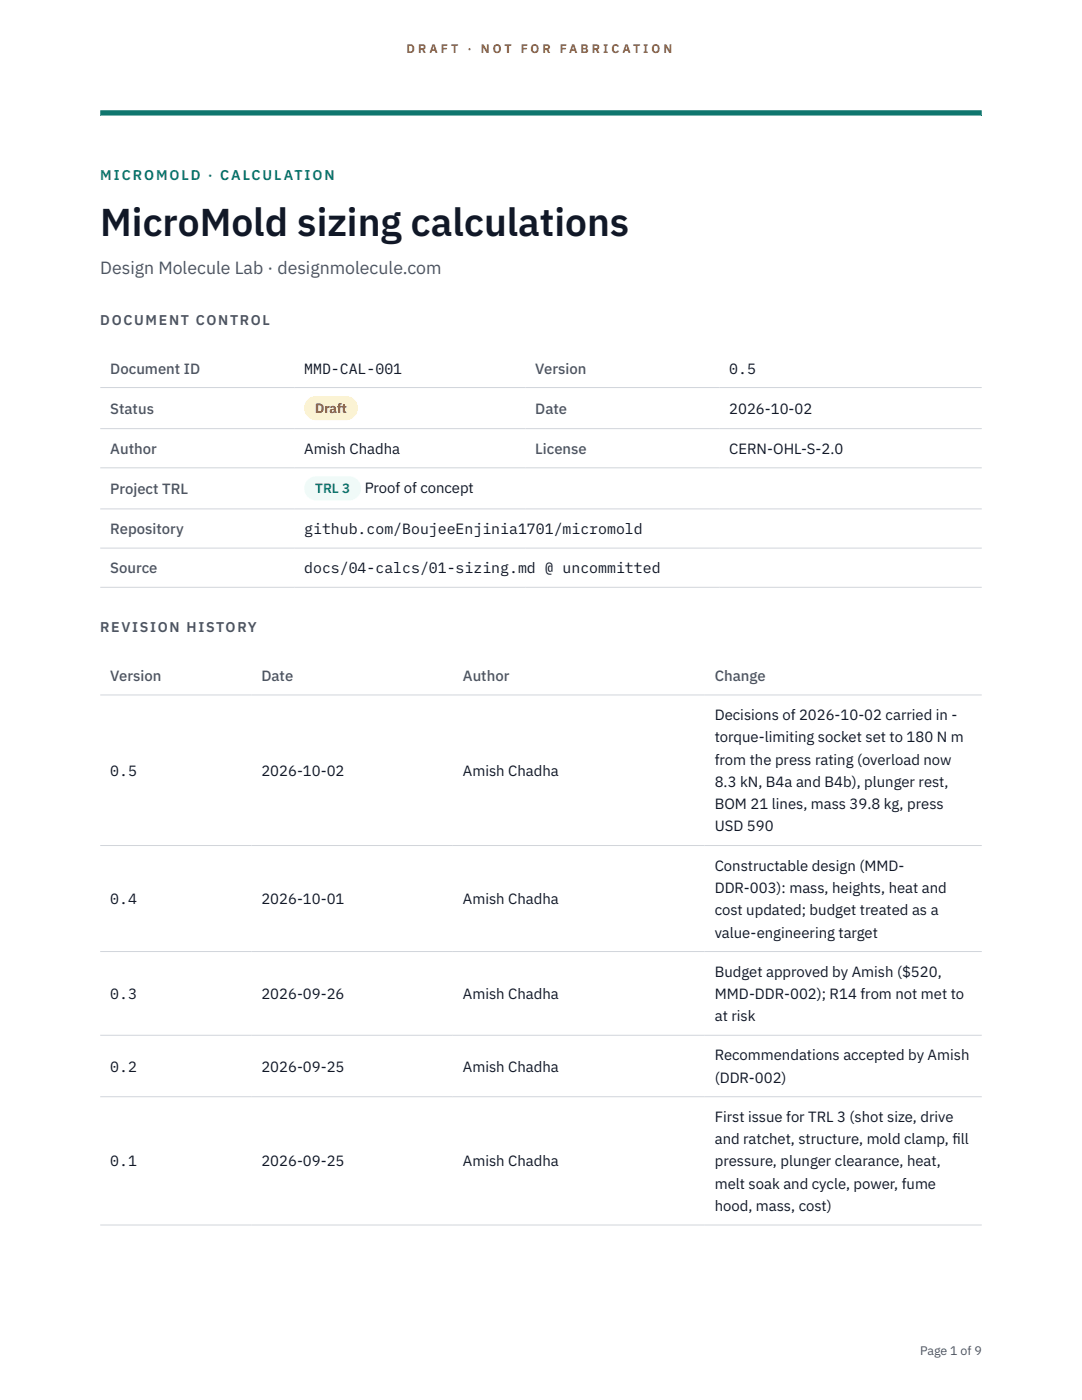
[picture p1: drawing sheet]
<svg xmlns="http://www.w3.org/2000/svg" width="216mm" height="279mm" viewBox="0 0 216 279" stroke-linecap="round" stroke-linejoin="round" font-family="sans-serif">
<defs><g id="words">
<text font-size="7.8" fill="#111827" x="20" y="47.1">MicroMold sizing calculations</text>
<text font-size="3.5" fill="#4b5563" x="20" y="54.6">Design Molecule Lab · designmolecule.com</text>
<g font-size="3" fill="#4b5563">
<text x="22" y="74.5">Document ID</text>
<text x="106.8" y="74.5">Version</text>
<text x="22" y="82.6">Status</text>
<text x="106.8" y="82.6">Date</text>
<text x="22" y="90.6">Author</text>
<text x="106.8" y="90.6">License</text>
<text x="22" y="98.6">Project TRL</text>
<text x="22" y="106.6">Repository</text>
<text x="22" y="114.4">Source</text>
<text x="22" y="135.9">Version</text>
<text x="52.2" y="135.9">Date</text>
<text x="92.4" y="135.9">Author</text>
<text x="142.6" y="135.9">Change</text>
</g>
<g font-size="3" fill="#111827">
<text x="60.7" y="74.5">MMD-CAL-001</text>
<text x="145.5" y="74.5">0.5</text>
<text x="145.5" y="82.6">2026-10-02</text>
<text x="60.7" y="90.6">Amish Chadha</text>
<text x="145.5" y="90.6">CERN-OHL-S-2.0</text>
<text x="72.8" y="98.5">Proof of concept</text>
<text x="60.7" y="106.6">github.com/BoujeeEnjinia1701/micromold</text>
<text x="60.7" y="114.4">docs/04-calcs/01-sizing.md @ uncommitted</text>
<text x="142.6" y="143.7">Decisions of 2026-10-02 carried in -</text>
<text x="142.6" y="148.2">torque-limiting socket set to 180 N m</text>
<text x="22" y="154.8">0.5</text>
<text x="52.2" y="154.8">2026-10-02</text>
<text x="92.4" y="154.8">Amish Chadha</text>
<text x="142.6" y="152.6">from the press rating (overload now</text>
<text x="142.6" y="157.1">8.3 kN, B4a and B4b), plunger rest,</text>
<text x="142.6" y="161.5">BOM 21 lines, mass 39.8 kg, press</text>
<text x="142.6" y="165.9">USD 590</text>
<text x="142.6" y="173.8">Constructable design (MMD-</text>
<text x="142.6" y="178.2">DDR-003): mass, heights, heat and</text>
<text x="22" y="180.4">0.4</text>
<text x="52.2" y="180.4">2026-10-01</text>
<text x="92.4" y="180.4">Amish Chadha</text>
<text x="142.6" y="182.7">cost updated; budget treated as a</text>
<text x="142.6" y="187.1">value-engineering target</text>
<text x="142.6" y="194.9">Budget approved by Amish ($520,</text>
<text x="22" y="199.4">0.3</text>
<text x="52.2" y="199.4">2026-09-26</text>
<text x="92.4" y="199.4">Amish Chadha</text>
<text x="142.6" y="199.4">MMD-DDR-002); R14 from not met to</text>
<text x="142.6" y="203.8">at risk</text>
<text x="22" y="213.9">0.2</text>
<text x="52.2" y="213.9">2026-09-25</text>
<text x="92.4" y="213.9">Amish Chadha</text>
<text x="142.6" y="211.6">Recommendations accepted by Amish</text>
<text x="142.6" y="216.1">(DDR-002)</text>
<text x="142.6" y="223.9">First issue for TRL 3 (shot size, drive</text>
<text x="22" y="232.8">0.1</text>
<text x="52.2" y="232.8">2026-09-25</text>
<text x="92.4" y="232.8">Amish Chadha</text>
<text x="142.6" y="228.3">and ratchet, structure, mold clamp, f</text>
<text x="142.6" y="232.8">pressure, plunger clearance, heat,</text>
<text x="190" y="228.3">ill</text>
<text x="142.6" y="237.2">melt soak and cycle, power, fume</text>
<text x="142.6" y="241.7">hood, mass, cost)</text>
</g>
<text font-size="2.8" fill="#0f766e" x="20" y="36">MICROMOLD · CALCULATION</text>
<g font-size="2.8" fill="#4b5563">
<text x="20" y="64.8">DOCUMENT CONTROL</text>
<text x="20" y="126.2">REVISION HISTORY</text>
</g>
<text font-size="2.7" fill="#92400e" x="62.9" y="82.5">Draft</text>
<text font-size="2.7" fill="#0f766e" x="62.9" y="98.5">TRL 3</text>
<g font-size="2.5" fill="#b45309">
<text x="81.1" y="10.5">D R A F T</text>
<text x="93.3" y="10.5">·</text>
<text x="95.9" y="10.5">N O T</text>
<text x="103.9" y="10.5">F O R</text>
<text x="111.7" y="10.5">F A B R I C A T I O N</text>
</g>
<text font-size="2.5" fill="#4b5563" x="183.6" y="270.3">Page 1 of 9</text>
</g></defs>
<path d="M20 23.1h175.9zM20 22h175.9v1.1h-175.9z" fill-rule="evenodd" fill="#0f766e"/>
<path d="M20 77.3h175.9M20 85.5h175.9M20 93.4h175.9M20 101.6h175.9M20 109.4h175.9M20 117.2h175.9M20 138.7h175.9M20 168.7h175.9M20 189.9h175.9M20 206.6h175.9M20 218.9h175.9M20 244.5h175.9" fill="none" stroke="#d1d5db" stroke-width=".2"/>
<path d="M60.7 79h10.7v4.9h-10.7z" fill="#fef3c7"/>
<path d="M60.7 95.1h11.4v4.8h-11.4z" fill="#f0fdfa"/>
<use href="#words"/>
</svg>
